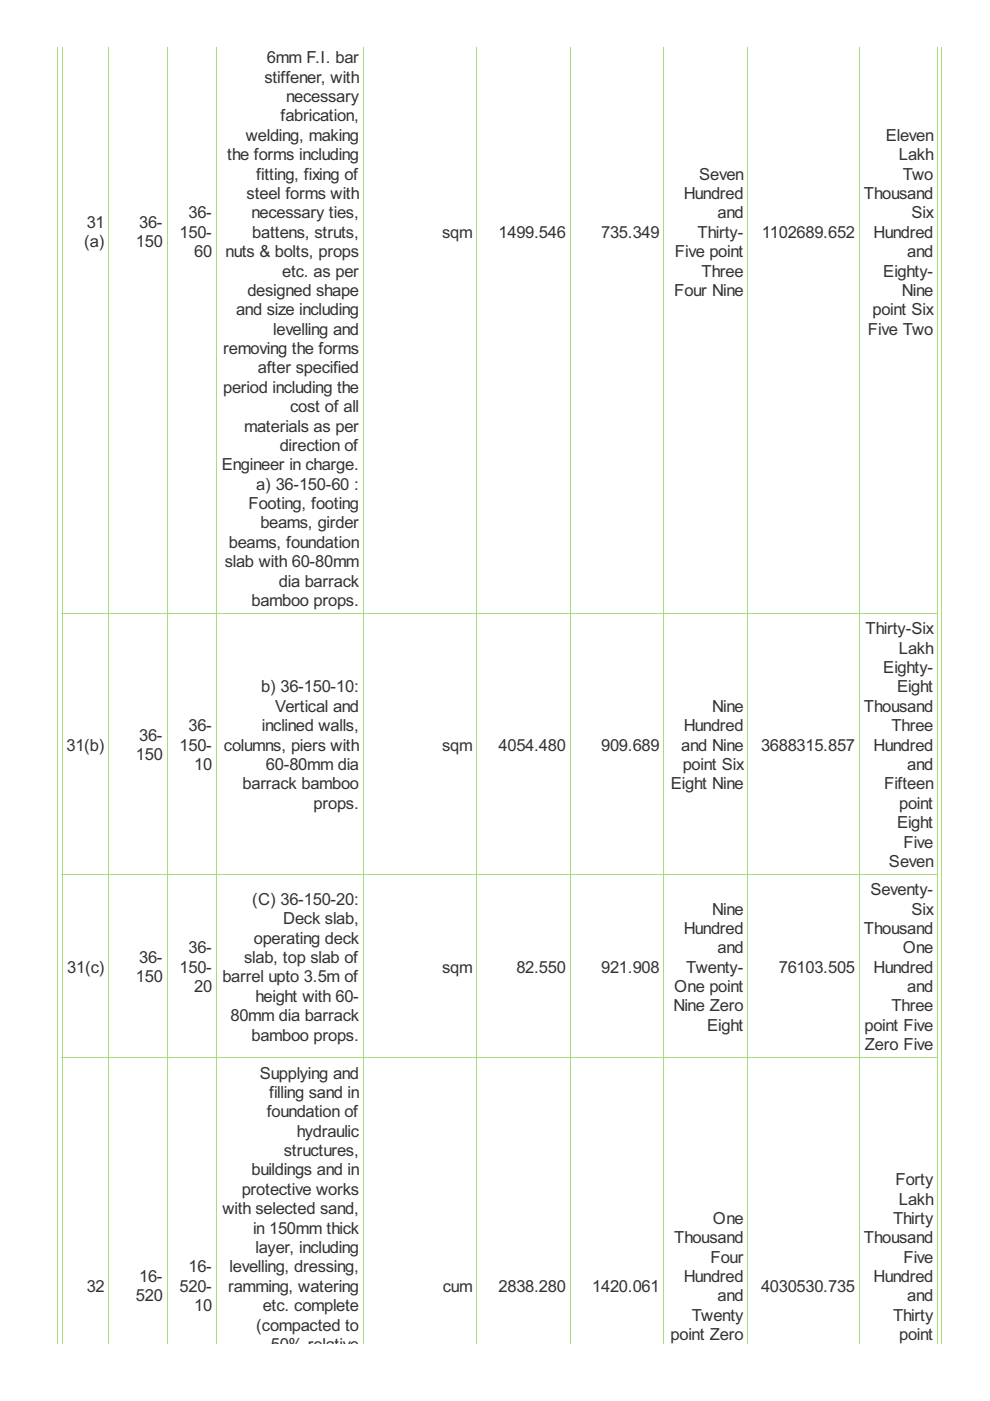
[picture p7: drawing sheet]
<svg xmlns="http://www.w3.org/2000/svg" width="210mm" height="297mm" viewBox="0 0 210 297" stroke-linecap="round" stroke-linejoin="round" font-family="sans-serif">
<defs><g id="words">
<g font-size="3.9" fill="#333">
<text x="56.1" y="17.5">stiffener, with</text>
<text x="56.6" y="13.4">6mm F.I. bar</text>
<text x="60.7" y="21.6">necessary</text>
<text x="52.1" y="29.9">welding, making</text>
<text x="59.5" y="25.7">fabrication,</text>
<text x="187.8" y="29.9">Eleven</text>
<text x="48.2" y="34">the forms including</text>
<text x="190.5" y="34">Lakh</text>
<text x="54.3" y="38.1">fitting, fixing of</text>
<text x="148.2" y="38.1">Seven</text>
<text x="191.4" y="38.1">Two</text>
<text x="40" y="46.3">36-</text>
<text x="52.3" y="42.2">steel forms with</text>
<text x="53.3" y="46.3">necessary ties,</text>
<text x="145" y="42.2">Hundred</text>
<text x="152.1" y="46.3">and</text>
<text x="183.2" y="42.2">Thousand</text>
<text x="193.3" y="46.3">Six</text>
<text x="17.9" y="52.5">(a)</text>
<text x="18.4" y="48.3">31</text>
<text x="28.8" y="52.5">150</text>
<text x="29.5" y="48.3">36-</text>
<text x="38.1" y="50.4">150-</text>
<text x="53.5" y="50.4">battens, struts,</text>
<text x="93.7" y="50.4">sqm</text>
<text x="105.7" y="50.4">1499.546</text>
<text x="127.5" y="50.4">735.349</text>
<text x="147.9" y="50.4">Thirty-</text>
<text x="161.5" y="50.4">1102689.652</text>
<text x="185.2" y="50.4">Hundred</text>
<text x="41.2" y="54.5">60</text>
<text x="47.8" y="54.5">nuts &amp; bolts, props</text>
<text x="59.8" y="58.6">etc. as per</text>
<text x="143.1" y="54.5">Five point</text>
<text x="148.8" y="58.6">Three</text>
<text x="187.3" y="58.6">Eighty-</text>
<text x="192.4" y="54.5">and</text>
<text x="52.5" y="62.7">designed shape</text>
<text x="142.9" y="62.7">Four Nine</text>
<text x="191.2" y="62.7">Nine</text>
<text x="50.1" y="66.8">and size including</text>
<text x="57.9" y="71">levelling and</text>
<text x="184" y="71">Five Two</text>
<text x="185" y="66.8">point Six</text>
<text x="47.3" y="75.1">removing the forms</text>
<text x="47.3" y="83.3">period including the</text>
<text x="54.7" y="79.2">after specified</text>
<text x="61.5" y="87.4">cost of all</text>
<text x="51.8" y="91.5">materials as per</text>
<text x="59.3" y="95.6">direction of</text>
<text x="47" y="99.7">Engineer in charge.</text>
<text x="52.7" y="107.9">Footing, footing</text>
<text x="54.3" y="103.8">a) 36-150-60 :</text>
<text x="55.2" y="112.1">beams, girder</text>
<text x="48.5" y="116.2">beams, foundation</text>
<text x="47.7" y="120.3">slab with 60-80mm</text>
<text x="59.1" y="124.4">dia barrack</text>
<text x="53.3" y="128.5">bamboo props.</text>
<text x="183.5" y="134.5">Thirty-Six</text>
<text x="187.3" y="142.7">Eighty-</text>
<text x="190.5" y="138.6">Lakh</text>
<text x="55.4" y="146.8">b) 36-150-10:</text>
<text x="190.2" y="146.8">Eight</text>
<text x="40" y="155">36-</text>
<text x="55.5" y="155">inclined walls,</text>
<text x="58.3" y="150.9">Vertical and</text>
<text x="145" y="155">Hundred</text>
<text x="151" y="150.9">Nine</text>
<text x="183.2" y="150.9">Thousand</text>
<text x="189" y="155">Three</text>
<text x="14.1" y="159.1">31(b)</text>
<text x="28.8" y="161.2">150</text>
<text x="29.5" y="157.1">36-</text>
<text x="38.1" y="159.1">150-</text>
<text x="47.5" y="159.1">columns, piers with</text>
<text x="93.7" y="159.1">sqm</text>
<text x="105.7" y="159.1">4054.480</text>
<text x="127.5" y="159.1">909.689</text>
<text x="144.4" y="159.1">and Nine</text>
<text x="161.4" y="159.1">3688315.857</text>
<text x="185.2" y="159.1">Hundred</text>
<text x="41.2" y="163.3">10</text>
<text x="51.4" y="167.4">barrack bamboo</text>
<text x="56.4" y="163.3">60-80mm dia</text>
<text x="142.2" y="167.4">Eight Nine</text>
<text x="144.8" y="163.3">point Six</text>
<text x="187.5" y="167.4">Fifteen</text>
<text x="192.4" y="163.3">and</text>
<text x="66.5" y="171.5">props.</text>
<text x="190.7" y="171.5">point</text>
<text x="190.2" y="175.6">Eight</text>
<text x="191.6" y="179.7">Five</text>
<text x="188.5" y="183.8">Seven</text>
<text x="53.5" y="191.9">(C) 36-150-20:</text>
<text x="184.5" y="189.8">Seventy-</text>
<text x="60.1" y="196">Deck slab,</text>
<text x="151" y="193.9">Nine</text>
<text x="193.3" y="193.9">Six</text>
<text x="40" y="202.1">36-</text>
<text x="53.8" y="200.1">operating deck</text>
<text x="145" y="198">Hundred</text>
<text x="152.1" y="202.1">and</text>
<text x="183.2" y="198">Thousand</text>
<text x="191.4" y="202.1">One</text>
<text x="14.3" y="206.2">31(c)</text>
<text x="28.8" y="208.3">150</text>
<text x="29.5" y="204.2">36-</text>
<text x="38.1" y="206.2">150-</text>
<text x="47.2" y="208.3">barrel upto 3.5m of</text>
<text x="51.8" y="204.2">slab, top slab of</text>
<text x="93.7" y="206.2">sqm</text>
<text x="109.5" y="206.2">82.550</text>
<text x="127.5" y="206.2">921.908</text>
<text x="145.5" y="206.2">Twenty-</text>
<text x="165.1" y="206.2">76103.505</text>
<text x="185.2" y="206.2">Hundred</text>
<text x="41.2" y="210.3">20</text>
<text x="54.2" y="212.4">height with 60-</text>
<text x="142.8" y="214.5">Nine Zero</text>
<text x="142.9" y="210.3">One point</text>
<text x="189" y="214.5">Three</text>
<text x="192.4" y="210.3">and</text>
<text x="48.9" y="216.5">80mm dia barrack</text>
<text x="53.3" y="220.6">bamboo props.</text>
<text x="150" y="218.6">Eight</text>
<text x="183.3" y="218.6">point Five</text>
<text x="183.3" y="222.7">Zero Five</text>
<text x="55.1" y="228.7">Supplying and</text>
<text x="57.1" y="232.8">filling sand in</text>
<text x="56.6" y="236.9">foundation of</text>
<text x="60.2" y="245.1">structures,</text>
<text x="62.9" y="241">hydraulic</text>
<text x="53.3" y="249.2">buildings and in</text>
<text x="189.9" y="251.3">Forty</text>
<text x="47.2" y="257.4">with selected sand,</text>
<text x="51.3" y="253.3">protective works</text>
<text x="190.5" y="255.4">Lakh</text>
<text x="53.7" y="261.5">in 150mm thick</text>
<text x="142.9" y="263.6">Thousand</text>
<text x="151.2" y="259.5">One</text>
<text x="183.2" y="263.6">Thousand</text>
<text x="189.3" y="259.5">Thirty</text>
<text x="40" y="269.8">16-</text>
<text x="48.7" y="269.8">levelling, dressing,</text>
<text x="54.2" y="265.7">layer, including</text>
<text x="150.6" y="267.7">Four</text>
<text x="191.6" y="267.7">Five</text>
<text x="18.4" y="273.9">32</text>
<text x="28.8" y="275.9">520</text>
<text x="29.5" y="271.8">16-</text>
<text x="38.1" y="273.9">520-</text>
<text x="48.3" y="273.9">ramming, watering</text>
<text x="93.9" y="273.9">cum</text>
<text x="105.7" y="273.9">2838.280</text>
<text x="125.6" y="273.9">1420.061</text>
<text x="145" y="271.8">Hundred</text>
<text x="152.1" y="275.9">and</text>
<text x="161.4" y="273.9">4030530.735</text>
<text x="185.2" y="271.8">Hundred</text>
<text x="192.4" y="275.9">and</text>
<text x="41.2" y="278">10</text>
<text x="55.7" y="278">etc. complete</text>
<text x="146.7" y="280">Twenty</text>
<text x="189.3" y="280">Thirty</text>
<text x="54.3" y="282.1">(compacted to</text>
<text x="57.4" y="286.2">50% relative</text>
<text x="142.2" y="284.2">point Zero</text>
<text x="190.7" y="284.2">point</text>
</g>
</g></defs>
<g fill="none" stroke="#a8da7f" stroke-width=".21">
<path d="M12.1 9.9v275M13.2 9.9v275M23.1 9.9v275M35.4 9.9v275M45.9 9.9v275M77 9.9v275M101 9.9v275M120.9 9.9v275M140.7 9.9v275M158.5 9.9v275M182.2 9.9v275M198.8 9.9v275"/>
<path d="M199.6 9.9v275M13.1 130.1h185.8M13.1 185.4h185.8M13.1 224.3h185.8"/>
</g>
<use href="#words"/>
</svg>
